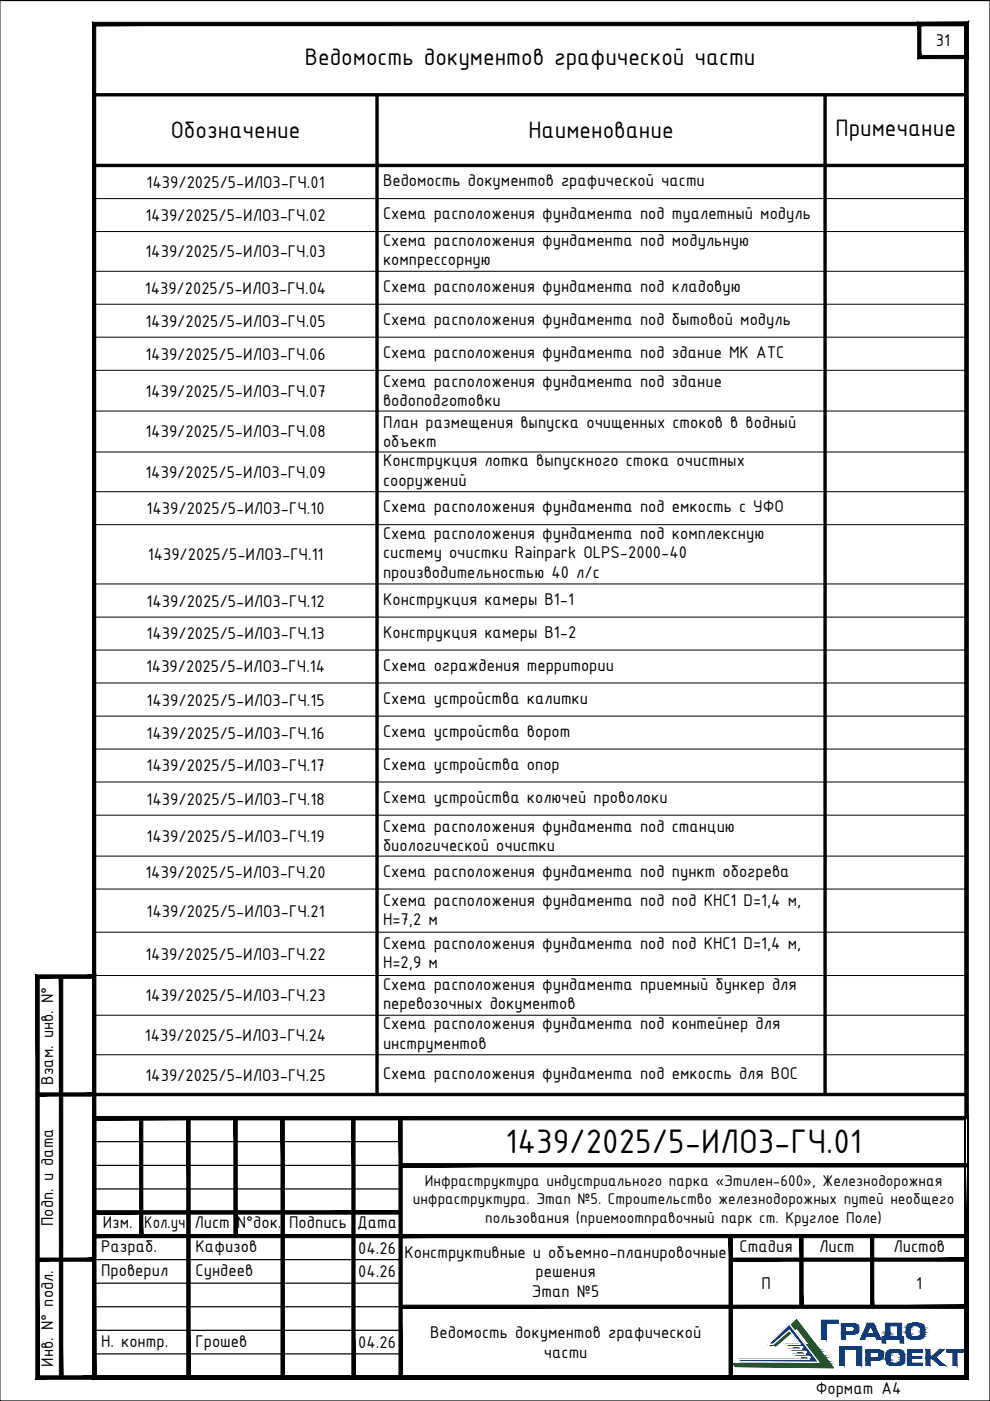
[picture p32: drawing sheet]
<svg xmlns="http://www.w3.org/2000/svg" width="210mm" height="297mm" viewBox="0 0 210 297" stroke-linecap="round" stroke-linejoin="round" font-family="sans-serif">
<defs><g id="words">
<text font-size="7.8" x="107.2" y="244.5">1439/2025/5-ИЛО3-ГЧ.01</text>
<g font-size="5.4">
<text x="64.7" y="13.8">Ведомость документов графической части</text>
<text x="36.2" y="29.3">Обозначение</text>
<text x="112" y="29.3">Наименование</text>
<text x="177.1" y="28.8">Примечание</text>
</g>
<g font-size="3.9">
<text x="198.4" y="9.8">31</text>
<text x="31.1" y="39.8">1439/2025/5-ИЛО3-ГЧ.01</text>
<text x="81.2" y="39.5">Ведомость документов графической части</text>
<text x="30.8" y="46.8">1439/2025/5-ИЛО3-ГЧ.02</text>
<text x="81.2" y="46.5">Схема расположения фундамента под туалетный модуль</text>
<text x="81.2" y="52.1">Схема расположения фундамента под модульную</text>
<text x="30.8" y="54.6">1439/2025/5-ИЛО3-ГЧ.03</text>
<text x="81.2" y="56.2">компрессорную</text>
<text x="30.7" y="62.3">1439/2025/5-ИЛО3-ГЧ.04</text>
<text x="81.2" y="61.9">Схема расположения фундамента под кладовую</text>
<text x="30.8" y="69.2">1439/2025/5-ИЛО3-ГЧ.05</text>
<text x="81.2" y="68.9">Схема расположения фундамента под бытовой модуль</text>
<text x="30.8" y="76.3">1439/2025/5-ИЛО3-ГЧ.06</text>
<text x="81.2" y="75.9">Схема расположения фундамента под здание МК АТС</text>
<text x="81.2" y="82">Схема расположения фундамента под здание</text>
<text x="30.8" y="84.1">1439/2025/5-ИЛО3-ГЧ.07</text>
<text x="81.2" y="86.2">водоподготовки</text>
<text x="30.8" y="92.7">1439/2025/5-ИЛО3-ГЧ.08</text>
<text x="81.2" y="90.7">План размещения выпуска очищенных стоков в водный</text>
<text x="81.2" y="94.8">объект</text>
<text x="30.8" y="101.3">1439/2025/5-ИЛО3-ГЧ.09</text>
<text x="81.2" y="98.8">Конструкция лотка выпускного стока очистных</text>
<text x="81.2" y="103">сооружений</text>
<text x="31.1" y="109">1439/2025/5-ИЛО3-ГЧ.10</text>
<text x="81.2" y="108.6">Схема расположения фундамента под емкость с УФО</text>
<text x="31.3" y="118.8">1439/2025/5-ИЛО3-ГЧ.11</text>
<text x="81.2" y="114.2">Схема расположения фундамента под комплексную</text>
<text x="81.2" y="118.4">систему очистки Rainpark OLPS-2000-40</text>
<text x="81.2" y="122.6">производительностью 40 л/с</text>
<text x="31.1" y="128.6">1439/2025/5-ИЛО3-ГЧ.12</text>
<text x="81.2" y="128.2">Конструкция камеры В1-1</text>
<text x="31.1" y="135.6">1439/2025/5-ИЛО3-ГЧ.13</text>
<text x="81.2" y="135.2">Конструкция камеры В1-2</text>
<text x="31" y="142.6">1439/2025/5-ИЛО3-ГЧ.14</text>
<text x="81.2" y="142.2">Схема ограждения территории</text>
<text x="31.1" y="149.6">1439/2025/5-ИЛО3-ГЧ.15</text>
<text x="81.2" y="149.2">Схема устройства калитки</text>
<text x="31.1" y="156.6">1439/2025/5-ИЛО3-ГЧ.16</text>
<text x="81.2" y="156.2">Схема устройства ворот</text>
<text x="31.1" y="163.6">1439/2025/5-ИЛО3-ГЧ.17</text>
<text x="81.2" y="163.2">Схема устройства опор</text>
<text x="31.1" y="170.6">1439/2025/5-ИЛО3-ГЧ.18</text>
<text x="81.2" y="170.2">Схема устройства колючей проволоки</text>
<text x="31.1" y="178.4">1439/2025/5-ИЛО3-ГЧ.19</text>
<text x="81.2" y="176.3">Схема расположения фундамента под станцию</text>
<text x="81.2" y="180.5">биологической очистки</text>
<text x="81.2" y="185.9">Схема расположения фундамента под пункт обогрева</text>
<text x="30.8" y="186.3">1439/2025/5-ИЛО3-ГЧ.20</text>
<text x="31.1" y="194.3">1439/2025/5-ИЛО3-ГЧ.21</text>
<text x="81.2" y="192">Схема расположения фундамента под под КНС1 D=1,4 м,</text>
<text x="81.2" y="196.2">Н=7,2 м</text>
<text x="30.8" y="203.5">1439/2025/5-ИЛО3-ГЧ.22</text>
<text x="81.2" y="201.2">Схема расположения фундамента под под КНС1 D=1,4 м,</text>
<text x="81.2" y="205.3">Н=2,9 м</text>
<text x="81.2" y="209.8">Схема расположения фундамента приемный бункер для</text>
<text x="30.8" y="212.3">1439/2025/5-ИЛО3-ГЧ.23</text>
<text x="81.2" y="214">перевозочных документов</text>
<text x="30.7" y="220.7">1439/2025/5-ИЛО3-ГЧ.24</text>
<text x="81.2" y="218.3">Схема расположения фундамента под контейнер для</text>
<text x="81.2" y="222.4">инструментов</text>
<text x="11.3" y="230" transform="rotate(-90 11.3 230)">Взам. инв. N°</text>
<text x="30.8" y="229.1">1439/2025/5-ИЛО3-ГЧ.25</text>
<text x="81.2" y="228.8">Схема расположения фундамента под емкость для ВОС</text>
<text x="11.3" y="260" transform="rotate(-90 11.3 260)">Подп. и дата</text>
<text x="21.8" y="260.4">Изм.</text>
<text x="30.6" y="260.4">Кол.уч</text>
<text x="41.2" y="260.4">Лист</text>
<text x="50.2" y="260.4">N°док.</text>
<text x="61.3" y="260.4">Подпись</text>
<text x="75.7" y="260.4">Дата</text>
<text x="21.4" y="265.5">Разраб.</text>
<text x="41.5" y="265.5">Кафизов</text>
<text x="76" y="265.8">04.26</text>
<text x="85.7" y="266.6">Конструктивные и объемно-планировочные</text>
<text x="156.8" y="265.4">Стадия</text>
<text x="173.7" y="265.4">Лист</text>
<text x="189.4" y="265.4">Листов</text>
<text x="21.4" y="270.6">Проверил</text>
<text x="41.5" y="270.6">Сундеев</text>
<text x="76" y="270.8">04.26</text>
<text x="112.8" y="275">Этап №5</text>
<text x="113.6" y="270.8">решения</text>
<text x="161.4" y="273.3">П</text>
<text x="194.3" y="273.3">1</text>
<text x="21.4" y="285.6">Н. контр.</text>
<text x="41.5" y="285.6">Грошев</text>
<text x="76" y="285.8">04.26</text>
<text x="91.2" y="283.7">Ведомость документов графической</text>
<text x="115.3" y="287.9">части</text>
<text x="11.3" y="289.8" transform="rotate(-90 11.3 289.8)">Инв. N° подл.</text>
<text x="172.9" y="295.6">Формат А4</text>
</g>
<g font-size="3.6">
<text x="90.1" y="251.4">Инфраструктура индустриального парка «Этилен-600», Железнодорожная</text>
<text x="87.5" y="255.3">инфраструктура. Этап №5. Строительство железнодорожных путей необщего</text>
<text x="102.9" y="259.3">пользования (приемоотправочный парк ст. Круглое Поле)</text>
</g>
</g></defs>
<path d="M0 .1h209.9v296.9h-209.9zM20 252.1h64.9M20 247.1h64.9M20 242h64.9M20 267.1h64.9M20 272.1h64.9M20 277.1h64.9M20 282.1h64.9M20 287h64.9" fill="none" stroke="#000" stroke-width=".25"/>
<g fill="#000" stroke="#000" stroke-width=".21">
<path d="M204.6 5.4v6.4l.7 .6zM204.6 5.4l.7-.7v7.7zM195.3 5.4h9.3l.7-.7zM194.6 4.7h10.7l-10 .7zM194.6 4.7l.7 7.1v-6.4zM194.6 4.7l.7 7.1-.7 .6zM195.3 11.8l-.7 .6 10-.6zM194.6 12.4l10-.6 .7 .6z"/>
<path d="M7.9 232.4h12.1v-.7zM7.9 231.7h12.1l-12.1 .7z"/>
<path d="M19.6 236.7l.7 55v-54.3zM19.6 236.7l.7 55-.7 .7zM20.3 291.7l-.7 .7 185-.7zM19.6 292.4l185-.7 .7 .7zM204.6 5.4v286.3l.7 .7zM204.6 5.4l.7-.7v287.7zM20.3 5.4h184.3l.7-.7zM19.6 4.7h185.7l-185 .7zM19.6 4.7l.7 287v-286.3zM19.6 4.7l.7 287-.7 .7zM20.3 291.7l-.7 .7 185-.7zM19.6 292.4l185-.7 .7 .7zM204.6 237.4v54.3l.7 .7zM204.6 237.4l.7-.7v55.7zM20.3 237.4h184.3l.7-.7zM19.6 236.7h185.7l-185 .7z"/>
<path d="M29.6 237.1l.7 25v-25zM29.6 237.1l.7 25h-.7z"/>
<path d="M39.6 237.1l.7 54.9v-54.9zM39.6 237.1l.7 54.9h-.7z"/>
<path d="M49.6 237.1l.7 25v-25zM49.6 237.1l.7 25h-.7z"/>
<path d="M59.6 237.1l.7 54.9v-54.9zM59.6 237.1l.7 54.9h-.7z"/>
<path d="M74.6 237.1l.7 54.9v-54.9zM74.6 237.1l.7 54.9h-.7z"/>
<path d="M84.6 237.1l.7 54.9v-54.9zM84.6 237.1l.7 54.9h-.7z"/>
<path d="M84.9 246.7v.7l120-.7zM84.9 247.4l120-.7v.7z"/>
<path d="M20 257.4h64.9v-.7zM20 256.7h64.9l-64.9 .7z"/>
<path d="M7.9 267.4h12.1v-.7zM7.9 266.7h12.1l-12.1 .7z"/>
<path d="M84.9 261.7v.7l120-.7zM84.9 262.4l120-.7v.7z"/>
<path d="M84.9 276.7v.7l120-.7zM84.9 277.4l120-.7v.7z"/>
<path d="M20 262.4h64.9v-.7zM20 261.7h64.9l-64.9 .7z"/>
<path d="M154.6 262.1l.7 29.9v-29.9zM154.6 262.1l.7 29.9h-.7z"/>
<path d="M169.6 262.1l.7 15v-15zM169.6 262.1l.7 15h-.7z"/>
<path d="M184.6 262.1l.7 15v-15zM184.6 262.1l.7 15h-.7z"/>
<path d="M154.9 267.4h50v-.7zM154.9 266.7h50l-50 .7z"/>
<path d="M8.3 291.7l-.7 .7 12-.7zM7.6 292.4l12-.7 .7 .7zM19.6 207.4v84.3l.7 .7zM20.3 206.7v85.7l-.7-85zM8.3 207.4h11.3l.7-.7zM7.6 206.7h12.7l-12 .7zM7.6 206.7l.7 85v-84.3zM7.6 206.7l.7 85-.7 .7z"/>
<path d="M12.6 207.1v84.9h.7zM12.6 207.1h.7v84.9z"/>
</g>
<path d="M205.4 4.6h.1" fill="none" stroke="#000" stroke-width=".21"/>
<g fill="#0c6001" stroke="#0c6001" stroke-width=".21">
<path d="M167.2 281.5l1.7-1.6 1.3 1.6z"/>
<path d="M163.3 285.2h1.3z"/>
<path d="M168.4 285.7h3.8z"/>
<path d="M172.4 286h1.2z"/>
<path d="M172.1 286.5h1.9z"/>
<path d="M169.4 287h5z"/>
<path d="M173.4 287.3h1.2z"/>
<path d="M173.2 287.8h1.8z"/>
<path d="M170.4 288.4h5z"/>
<path d="M174.4 288.7h1.3z"/>
<path d="M174.2 289.1h1.8z"/>
<path d="M155.5 289.1h20.5l.5 .6z"/>
<path d="M168.9 281.5l4.1 3.7-2.8-3.7zM168.9 281.5l4.1 3.7h-1.2z"/>
<path d="M167.2 281.5l-2.6 3.7 4.3-3.7zM163.3 285.2l3.9-3.7-2.6 3.7z"/>
<path d="M171.8 285.2h1.2zM171.8 285.2h1.2zM171.8 285.2h1.2zM168 285.2h5z"/>
<path d="M168 285.2l5.4 .5-.4-.5zM168 285.2l5.4 .5h-5z"/>
<path d="M172.2 285.7h1.2zM172.2 285.7h1.2z"/>
<path d="M172.2 285.7l1.4 .3-.2-.3zM172.2 285.7l1.4 .3h-1.2zM171.8 286h1.8z"/>
<path d="M171.8 286l2.2 .5-.4-.5zM171.8 286l2.2 .5h-1.9zM169 286.5h5z"/>
<path d="M169 286.5l5.4 .5-.4-.5zM169 286.5l5.4 .5h-5zM169.4 287h5z"/>
<path d="M173.2 287l1.4 .3-.2-.3zM173.2 287l1.4 .3h-1.2zM172.8 287.3h1.8z"/>
<path d="M172.8 287.3l2.2 .5-.4-.5zM172.8 287.3l2.2 .5h-1.8zM170 287.8h5z"/>
<path d="M170 287.8l5.4 .6-.4-.6zM170 287.8l5.4 .6h-5zM170.4 288.4h5z"/>
<path d="M174.2 288.4l1.5 .3-.3-.3zM174.2 288.4l1.5 .3h-1.3zM173.8 288.7h1.9z"/>
<path d="M173.8 288.7l2.2 .4-.3-.4zM173.8 288.7l2.2 .4h-1.8zM155.5 289.1h20.5z"/>
<path d="M155.5 289.1l.4 .6h20.6zM155.9 289.7h20.6l.1 .3z"/>
</g>
<path d="M155.5 289.1h18.7l-.4-.4h.6l-.2-.3h-3.8l-.4-.6h3.2l-.4-.5h.6l-.2-.3h-3.8l-.4-.5h3.1l-.3-.5h.6l-.2-.3h-3.8l-.4-.5h3.8l-2.9-3.7-4.3 3.7h-1.3l5.6-5.3 7.7 10.1-20.7-.3z" fill="none" stroke="#0c6001" stroke-width=".3"/>
<g fill="#033c8c" stroke="#033c8c" stroke-width=".21">
<path d="M166 282.1l1.4-1.4 1 1.4z"/>
<path d="M162.9 285h1z"/>
<path d="M169.7 285h1z"/>
<path d="M166.9 285.5h3.1z"/>
<path d="M170.2 285.7h1z"/>
<path d="M170 286.1h1.5z"/>
<path d="M167.8 286.5h4z"/>
<path d="M168.5 287.6h4.1z"/>
<path d="M171.8 287.8h1z"/>
<path d="M171.6 288.2h1.5z"/>
<path d="M156.6 288.2h16.5l.4 .5z"/>
<path d="M180.9 281.2h1.1z"/>
<path d="M181 281.2h1z"/>
<path d="M187.6 283.3h.8z"/>
<path d="M186.1 286.8h1.1z"/>
<path d="M186 287.9h1.2z"/>
<path d="M193.4 280.6h1.4z"/>
<path d="M194.4 281h1.4z"/>
<path d="M194.7 283.4h1.1z"/>
<path d="M192.6 283.7h3z"/>
<path d="M193.4 283.9h1.5z"/>
<path d="M189 286.2h1.5z"/>
<path d="M189 289.5h1.6z"/>
<path d="M167.4 282.1l3.3 2.9-2.3-2.9zM167.4 282.1l3.3 2.9h-1.1z"/>
<path d="M166 282.1l-2.1 2.9 3.5-2.9zM162.9 285l3.1-2.9-2.1 2.9z"/>
<path d="M169.6 285h1.1zM169.6 285h1.1zM166.6 285h4.1z"/>
<path d="M166.6 285l4.4 .5-.3-.5zM166.6 285l4.4 .5h-4.1z"/>
<path d="M170 285.5h1zM170 285.5h1z"/>
<path d="M170 285.5l1.2 .2-.2-.2zM170 285.5l1.2 .2h-1zM169.7 285.7h1.5z"/>
<path d="M169.7 285.7l1.8 .4-.3-.4zM169.7 285.7l1.8 .4h-1.5zM167.4 286.1h4.1z"/>
<path d="M167.4 286.1l4.4 .4-.3-.4zM167.4 286.1l4.4 .4h-4zM167.8 286.5h4z"/>
<path d="M170.8 286.5l1.2 .3-.2-.3zM170.8 286.5l1.2 .3h-1z"/>
<path d="M171 286.8h1zM170.5 286.8h1.5z"/>
<path d="M170.5 286.8l1.8 .3-.3-.3zM170.5 286.8l1.8 .3h-1.5z"/>
<path d="M170.8 287.1h1.5zM168.2 287.1h4.1z"/>
<path d="M168.2 287.1l4.4 .5-.3-.5zM168.2 287.1l4.4 .5h-4.1zM168.5 287.6h4.1z"/>
<path d="M171.6 287.6l1.2 .2-.2-.2zM171.6 287.6l1.2 .2h-1zM171.3 287.8h1.5z"/>
<path d="M171.3 287.8l1.8 .4-.3-.4zM171.3 287.8l1.8 .4h-1.5zM156.6 288.2h16.5z"/>
<path d="M156.6 288.2l.3 .5h16.6zM156.9 288.7h16.6l.1 .2z"/>
<path d="M174.2 279.9l3.5 .6v-.6zM174.2 279.9l3.5 .6h-3.5z"/>
<path d="M174.2 280.5l.9 3.5v-3.5zM174.2 280.5l.9 3.5h-.9z"/>
<path d="M178.4 280.6h2.7zM178.4 280.6h2.7z"/>
<path d="M178.4 280.6l3 .1-.3-.1zM178.4 280.6l3 .1h-3z"/>
<path d="M178.4 280.7l3.4 .2-.4-.2zM178.4 280.7l3.4 .2h-3.4z"/>
<path d="M178.4 280.9l3.4 .1zM178.4 280.9l3.4 .1z"/>
<path d="M178.4 281h3.5zM178.4 281h3.5z"/>
<path d="M187.8 280.6l3.3 .5v-.5zM187.8 280.6l3.3 .5h-3.3z"/>
<path d="M184 280.6l1.5 .5-.3-.5zM184 280.6l1.5 .5h-1.8z"/>
<path d="M184.6 281.1h.9zM184.6 281.1h.9z"/>
<path d="M183.7 281.1h.9zM183.7 281.1h.9z"/>
<path d="M178.4 281l3.6 .1zM178.4 281l3.6 .1z"/>
<path d="M180.5 281.1h1.5zM180.5 281.1h1.5zM180.7 281.1h1.3zM180.7 281.1h1.3z"/>
<path d="M180.7 281.1l1.3 .1zM180.7 281.1l1.3 .1zM180.9 281.2h1.1z"/>
<path d="M181 281.2h1zM181 281.2h1zM181 281.2h1z"/>
<path d="M181 281.2l1 .1zM181 281.2l1 .1zM181.1 281.3h.9zM181.1 281.3h.9z"/>
<path d="M181.1 281.3l.9 .1zM181.1 281.3l.9 .1z"/>
<path d="M181.1 281.4l.9 .1zM181.1 281.4l.9 .1z"/>
<path d="M181.2 281.5h.8zM181.2 281.5h.8z"/>
<path d="M181.2 281.5l.8 .1v-.1zM181.2 281.5l.8 .1h-.8z"/>
<path d="M181.2 281.6l.8 .2v-.2zM181.2 281.6l.8 .2h-.8z"/>
<path d="M181.2 281.8l.8 .1v-.1zM181.2 281.8l.8 .1h-.8z"/>
<path d="M181.2 281.9l.8 .1zM181.2 281.9l.8 .1z"/>
<path d="M181.2 282l.8 .1zM181.2 282l.8 .1zM181.1 282.1h.9zM181.1 282.1h.9z"/>
<path d="M181.1 282.1l.9 .1v-.1zM181.1 282.1l.9 .1h-1zM181 282.2h1zM181 282.2h1z"/>
<path d="M181 282.2h1zM181 282.2h1z"/>
<path d="M181 282.2l1 .1zM180.9 282.3h1.1z"/>
<path d="M180.9 282.3h1.1zM180.8 282.3h1.2zM180.7 282.3h1.3z"/>
<path d="M180.8 282.3h1.2zM180.7 282.3h1.3zM180.7 282.3h1.3z"/>
<path d="M180.7 282.3h1.3zM180.5 282.3h1.5z"/>
<path d="M178.4 281.1l.9 1.2v-1.2zM178.4 281.1l.9 1.2h-.9z"/>
<path d="M187.8 281.1l.9 1.3v-1.3zM187.8 281.1l.9 1.3h-.9z"/>
<path d="M178.4 282.3h3.6zM178.4 282.3l3.5 .1z"/>
<path d="M178.4 282.4l3.4 .2 .1-.2zM178.4 282.4l3.4 .2h-3.4z"/>
<path d="M187.8 282.4l.9 .2v-.2zM187.8 282.4l.9 .2h-.9z"/>
<path d="M178.4 282.6h3.4zM178.4 282.6h3.3z"/>
<path d="M187.8 282.6h.9zM187.8 282.6h.9z"/>
<path d="M178.4 282.6l3 .2 .3-.2zM178.4 282.6l3 .2h-3z"/>
<path d="M187.8 282.6l.9 .2v-.2zM187.8 282.6l.9 .2h-.9z"/>
<path d="M184.6 281.1l1.6 1.7-.7-1.7zM184.6 281.1l1.6 1.7h-.8z"/>
<path d="M183.7 281.1l.1 1.7 .8-1.7zM183.7 281.1l.1 1.7h-.9z"/>
<path d="M187.8 282.8l.9 .1zM187.8 282.8l.9 .1z"/>
<path d="M178.4 282.8h3zM178.4 282.8l2.7 .1z"/>
<path d="M178.4 282.9h2.3zM178.4 282.9h2.7z"/>
<path d="M187.8 282.9l.8 .1 .1-.1zM187.8 282.9l.8 .1h-.8zM187.8 283h.8zM187.8 283h.8z"/>
<path d="M187.8 283l.7 .2 .1-.2zM187.8 283l.7 .2h-.8z"/>
<path d="M187.7 283.2h.8zM187.7 283.2h.8z"/>
<path d="M182.9 282.8l3.6 .5-.3-.5zM182.9 282.8l3.6 .5h-3.8z"/>
<path d="M187.6 283.2l.8 .1 .1-.1zM187.6 283.2l.8 .1h-.8zM187.5 283.3h.9z"/>
<path d="M187.5 283.3h.9zM187.5 283.3l.9 .1z"/>
<path d="M187.5 283.4h.9zM187.5 283.4h.8z"/>
<path d="M190.3 281.1l.8 2.3v-2.3zM190.3 281.1l.8 2.3h-.8z"/>
<path d="M187.5 283.4h.8zM187.5 283.4h.8z"/>
<path d="M190.3 283.4h1.3zM190.3 283.4h1.3z"/>
<path d="M187 283.4h1.3zM187 283.4h1.3z"/>
<path d="M187 283.4l4.6 .6v-.6zM187 283.4l4.6 .6h-4.6z"/>
<path d="M185.6 283.3l1.1 .7-.2-.7zM185.6 283.3l1.1 .7h-.8z"/>
<path d="M182.7 283.3l.6 .7 .3-.7zM182.7 283.3l.6 .7h-.9z"/>
<path d="M178.4 282.9l.9 1.1v-1.1zM178.4 282.9l.9 1.1h-.9z"/>
<path d="M190.9 284l.7 .7v-.7zM190.9 284l.7 .7h-.7z"/>
<path d="M187 284l.8 .7v-.7zM187 284l.8 .7h-.8z"/>
<path d="M178 285.5l4.7 .6v-.6zM178 285.5l4.7 .6h-4.7z"/>
<path d="M183.6 286.2h2.7zM183.6 286.2h2.7z"/>
<path d="M183.6 286.2l3 .1-.3-.1zM183.6 286.2l3 .1h-3z"/>
<path d="M183.6 286.3l3.4 .1-.4-.1zM183.6 286.3l3.4 .1h-3.4z"/>
<path d="M183.6 286.4l3.4 .1zM183.6 286.4l3.4 .1z"/>
<path d="M183.6 286.5h3.5zM183.6 286.5h3.5z"/>
<path d="M183.6 286.5l3.5 .1zM183.6 286.5l3.5 .1z"/>
<path d="M183.6 286.6l3.6 .1zM183.6 286.6l3.6 .1z"/>
<path d="M192.5 286.2l3.1 .5v-.5zM192.5 286.2l3.1 .5h-3.1z"/>
<path d="M200.7 286.2l3.5 .5v-.5zM200.7 286.2l3.5 .5h-3.5z"/>
<path d="M185.7 286.7h1.5zM185.7 286.7h1.5z"/>
<path d="M185.9 286.7h1.3zM185.9 286.7h1.3z"/>
<path d="M186.1 286.7l1.1 .1zM186.1 286.7l1.1 .1zM186.1 286.8h1.1z"/>
<path d="M186.2 286.8h1zM186.2 286.8h1zM186.2 286.8h1zM186.2 286.8h1z"/>
<path d="M186.2 286.8l1 .1zM186.2 286.8l1 .1z"/>
<path d="M186.3 286.9h.9zM186.3 286.9h.9zM186.3 286.9h.9zM186.3 286.9h.9z"/>
<path d="M186.3 286.9l.9 .1zM186.3 286.9l.9 .1z"/>
<path d="M186.4 287h.8zM186.4 287h.8z"/>
<path d="M186.4 287l.8 .2v-.2zM186.4 287l.8 .2h-.8z"/>
<path d="M186.4 287.2l.8 .1v-.1zM186.4 287.2l.8 .1h-.8z"/>
<path d="M186.4 287.3l.8 .1v-.1zM186.4 287.3l.8 .1h-.8z"/>
<path d="M186.4 287.4l.8 .1zM186.4 287.4l.8 .1z"/>
<path d="M199.2 286.2l-.6 1.4 1.6-1.4zM197.7 287.6l1.5-1.4-.6 1.4z"/>
<path d="M196.4 286.2l.8 1.4v-1.4zM196.4 286.2l.8 1.4h-.8z"/>
<path d="M192.5 286.7l.8 .9v-.9zM192.5 286.7l.8 .9h-.8z"/>
<path d="M186.4 287.5l.8 .1zM186.4 287.5l.8 .1zM186.3 287.6h.9zM186.3 287.6h.9z"/>
<path d="M186.3 287.6l.9 .1v-.1zM186.3 287.6l.9 .1h-1zM186.2 287.7h1zM186.2 287.7h1z"/>
<path d="M186.2 287.7l1 .1zM186.2 287.7l1 .1z"/>
<path d="M196.4 287.6l1.9 .2 .3-.2zM196.4 287.6l1.9 .2h-1.9z"/>
<path d="M186.2 287.8h1zM186.1 287.8h1.1zM186.1 287.8h1.1zM186.1 287.8h1.1z"/>
<path d="M186.1 287.8l1.1 .1zM186 287.9h1.2zM185.9 287.9h1.3z"/>
<path d="M185.9 287.9h1.3zM185.7 287.9h1.5z"/>
<path d="M183.6 286.7l.9 1.2v-1.2zM183.6 286.7l.9 1.2h-.9z"/>
<path d="M183.6 287.9h3.6zM183.6 287.9h3.5z"/>
<path d="M183.6 287.9h3.5zM183.6 287.9l3.5 .1z"/>
<path d="M192.5 287.6l2.9 .4v-.4zM192.5 287.6l2.9 .4h-2.9z"/>
<path d="M196.4 287.8l2.2 .3-.3-.3zM196.4 287.8l2.2 .3h-2.2z"/>
<path d="M183.6 288h3.5zM183.6 288l3.4 .1z"/>
<path d="M183.6 288.1h3.4zM183.6 288.1l3.3 .1z"/>
<path d="M183.6 288.2l3 .1 .3-.1zM183.6 288.2l3 .1h-3z"/>
<path d="M183.6 288.3h3zM183.6 288.3l2.7 .1z"/>
<path d="M183.6 288.4h2.3zM183.6 288.4h2.7z"/>
<path d="M192.5 288l.8 1v-1zM192.5 288l.8 1h-.8z"/>
<path d="M202.1 286.7l.8 2.8v-2.8zM202.1 286.7l.8 2.8h-.8z"/>
<path d="M197.7 288.1l2.6 1.4-1.7-1.4zM197.7 288.1l2.6 1.4h-1z"/>
<path d="M196.4 288.1l.8 1.4v-1.4zM196.4 288.1l.8 1.4h-.8z"/>
<path d="M192.5 289l3.1 .5v-.5zM192.5 289l3.1 .5h-3.1z"/>
<path d="M183.6 288.4l.9 1.1v-1.1zM183.6 288.4l.9 1.1h-.9z"/>
<path d="M181.7 286.1l1 3.4v-3.4zM181.7 286.1l1 3.4h-1z"/>
<path d="M178 286.1l1 3.4v-3.4zM178 286.1l1 3.4h-1z"/>
<path d="M193.4 280.6h1.5zM193.4 280.6h1.5z"/>
<path d="M193.4 280.6l1.9 .1zM193 280.7h2.3zM193 280.7h2.3zM193 280.7h2.3z"/>
<path d="M193 280.7l2.6 .1-.3-.1zM192.6 280.8l.4-.1 2.6 .1z"/>
<path d="M192.6 280.8h3zM192.6 280.8h3z"/>
<path d="M192.6 280.8l3.2 .2-.2-.2zM192.6 280.8l3.2 .2h-3.4z"/>
<path d="M194.1 281h1.7zM194.1 281h1.7z"/>
<path d="M192.4 281h1.7zM192.4 281h1.7z"/>
<path d="M192.4 281h1.5zM192.4 281h1.7z"/>
<path d="M194.2 281h1.6zM194.2 281h1.6zM194.4 281h1.4z"/>
<path d="M192.4 281h1.5zM192.4 281l1 .1z"/>
<path d="M192.4 281.1h1zM192.4 281.1h1z"/>
<path d="M194.7 281l1.2 .1zM194.7 281l1.2 .1z"/>
<path d="M194.9 281.1l1 .1zM194.9 281.1l1 .1z"/>
<path d="M192.4 281.1h1zM192.4 281.1l.8 .1z"/>
<path d="M194.9 281.2l1 .1v-.1zM194.9 281.2l1 .1h-.9z"/>
<path d="M192.3 281.2l.8 .2 .1-.2zM192.3 281.2l.8 .2h-.9z"/>
<path d="M192.2 281.4l.9 .1zM192.2 281.5h.9z"/>
<path d="M195 281.3l1 .2-.1-.2zM195 281.3l1 .2h-.9z"/>
<path d="M192.2 281.5h.9zM192.2 281.5h.9z"/>
<path d="M195.1 281.5h.9zM195.1 281.5h.9z"/>
<path d="M192.2 281.5l.8 .3 .1-.3zM192.2 281.5l.8 .3h-.8z"/>
<path d="M192.2 281.8h.8zM192.2 281.8h.8z"/>
<path d="M195.2 281.5l.9 .4-.1-.4zM195.2 281.5l.9 .4h-.9z"/>
<path d="M192.2 281.8l.8 .2v-.2zM192.2 281.8l.8 .2h-.8z"/>
<path d="M195.2 281.9l.9 .1zM195.2 281.9l.9 .1z"/>
<path d="M192.2 282l.8 .1v-.1zM192.2 282l.8 .1h-.8z"/>
<path d="M195.2 282l.9 .1v-.1zM195.2 282l.9 .1h-.9z"/>
<path d="M192.2 282.1l.8 .1zM192.2 282.1l.8 .1z"/>
<path d="M195.2 282.1l.9 .1zM195.2 282.1l.9 .1z"/>
<path d="M192.2 282.2l.8 .1zM192.2 282.2l.8 .1zM192.2 282.3h.8zM192.2 282.3h.8z"/>
<path d="M195.2 282.2l.9 .1zM195.2 282.2l.9 .1z"/>
<path d="M192.2 282.3h.8zM192.2 282.3h.8z"/>
<path d="M192.2 282.3l.8 .1v-.1zM192.2 282.3l.8 .1h-.8z"/>
<path d="M195.2 282.3l.9 .2v-.2zM195.2 282.3l.9 .2h-.9z"/>
<path d="M192.2 282.4l.8 .2v-.2zM192.2 282.4l.8 .2h-.8z"/>
<path d="M195.2 282.5l.9 .1v-.1zM195.2 282.5l.9 .1h-.9z"/>
<path d="M192.2 282.6l.8 .3v-.3zM192.2 282.6l.8 .3h-.8z"/>
<path d="M195.2 282.6l.8 .3 .1-.3zM195.2 282.6l.8 .3h-.8z"/>
<path d="M192.2 282.9l.9 .1-.1-.1zM192.2 282.9l.9 .1h-.9zM192.2 283h.9zM192.2 283h.9z"/>
<path d="M195.2 282.9l.8 .1v-.1zM195.2 282.9l.8 .1h-.9z"/>
<path d="M195.1 283l.9 .1zM195.1 283l.9 .1z"/>
<path d="M192.2 283l.9 .2v-.2zM192.2 283l.9 .2h-.9z"/>
<path d="M195.1 283.1h.9zM195.1 283.1l.8 .1z"/>
<path d="M192.2 283.2l1.1 .1-.2-.1zM192.2 283.2l1.1 .1h-1z"/>
<path d="M195.1 283.2l.8 .2v-.2zM195.1 283.2l.8 .2h-.9z"/>
<path d="M192.3 283.3l1.1 .1zM192.3 283.3l1.1 .1z"/>
<path d="M195 283.4h.9zM194.8 283.4h1z"/>
<path d="M192.3 283.4h1.2zM192.3 283.4h1.2z"/>
<path d="M194.8 283.4h1zM194.7 283.4h1.1zM194.5 283.4h1.3z"/>
<path d="M192.4 283.4l1.6 .1zM192.4 283.4l1.6 .1z"/>
<path d="M194.5 283.4l1.3 .1zM194.2 283.5h1.6z"/>
<path d="M192.4 283.5h1.8zM192.4 283.5h1.8z"/>
<path d="M192.4 283.5l3.2 .2 .2-.2zM192.4 283.5l3.2 .2h-3zM192.6 283.7h3z"/>
<path d="M192.6 283.7l2.7 .1 .3-.1zM192.6 283.7l2.7 .1h-2.3zM193 283.8h2.3zM193 283.8h2.3z"/>
<path d="M193 283.8h2.3zM193 283.8l1.9 .1z"/>
<path d="M193.4 283.9h1.5zM193.4 283.9h1.5z"/>
<path d="M189 286.2h1.6zM189 286.2h1.6z"/>
<path d="M189 286.2h1.9zM188.7 286.2h2.2z"/>
<path d="M188.7 286.2h2.3zM188.7 286.2h2.3z"/>
<path d="M188.7 286.2l2.6 .2-.3-.2zM188.3 286.4l.4-.2 2.6 .2zM188.3 286.4h3zM188.3 286.4h3z"/>
<path d="M188.3 286.4l3.2 .2-.2-.2zM188.3 286.4l3.2 .2h-3.4z"/>
<path d="M189.8 286.6h1.7zM189.8 286.6h1.7z"/>
<path d="M188.1 286.6h1.7zM188.1 286.6h1.7z"/>
<path d="M188.1 286.6h1.6zM188.1 286.6h1.7z"/>
<path d="M189.9 286.6h1.6zM189.9 286.6h1.6z"/>
<path d="M190.1 286.6h1.4zM190.1 286.6h1.4z"/>
<path d="M188.1 286.6h1.6zM188.1 286.6l1 .1z"/>
<path d="M188.1 286.7h1zM188.1 286.7h1z"/>
<path d="M190.4 286.6l1.2 .1zM190.4 286.6l1.2 .1zM190.6 286.7h1zM190.6 286.7h1z"/>
<path d="M188.1 286.7h1zM188.1 286.7l.8 .1z"/>
<path d="M190.6 286.7l1.1 .2-.1-.2zM190.6 286.7l1.1 .2h-.9z"/>
<path d="M188 286.8l.8 .2 .1-.2zM188 286.8l.8 .2h-.9z"/>
<path d="M187.9 287h.9zM187.9 287h.9z"/>
<path d="M190.8 286.9l.9 .2v-.2zM190.8 286.9l.9 .2h-.8z"/>
<path d="M187.9 287h.9zM187.9 287l.8 .1z"/>
<path d="M190.9 287.1h.8zM190.9 287.1h.8z"/>
<path d="M187.9 287.1l.8 .2v-.2zM187.9 287.1l.8 .2h-.8z"/>
<path d="M187.9 287.3h.8zM187.9 287.3l.8 .1z"/>
<path d="M190.9 287.1l.9 .4-.1-.4zM190.9 287.1l.9 .4h-.9z"/>
<path d="M187.8 287.4l.9 .2v-.2zM187.8 287.4l.9 .2h-.9z"/>
<path d="M190.9 287.5l.9 .1zM190.9 287.5l.9 .1z"/>
<path d="M187.8 287.6l.9 .1v-.1zM187.8 287.6l.9 .1h-.9z"/>
<path d="M190.9 287.6l.9 .1v-.1zM190.9 287.6l.9 .1h-.9z"/>
<path d="M187.8 287.7l.9 .1zM187.8 287.7l.9 .1z"/>
<path d="M190.9 287.7l.9 .1zM190.9 287.7l.9 .1z"/>
<path d="M187.8 287.8l.9 .1zM187.8 287.8l.9 .1zM187.8 287.9h.9zM187.8 287.9h.9z"/>
<path d="M190.9 287.8l.9 .1zM190.9 287.8l.9 .1z"/>
<path d="M187.8 287.9h.9zM187.8 287.9h.9z"/>
<path d="M187.8 287.9l.9 .1v-.1zM187.8 287.9l.9 .1h-.9z"/>
<path d="M190.9 287.9l.9 .2v-.2zM190.9 287.9l.9 .2h-.9z"/>
<path d="M187.8 288l.9 .2v-.2zM187.8 288l.9 .2h-.9z"/>
<path d="M190.9 288.1l.9 .1v-.1zM190.9 288.1l.9 .1h-.9z"/>
<path d="M187.8 288.2l.9 .2v-.2zM187.8 288.2l.9 .2h-.8z"/>
<path d="M190.9 288.2l.8 .3 .1-.3zM190.9 288.2l.8 .3h-.8z"/>
<path d="M187.9 288.4l.9 .2-.1-.2zM187.9 288.4l.9 .2h-.9zM187.9 288.6h.9zM187.9 288.6h.9z"/>
<path d="M190.9 288.5l.8 .1v-.1zM190.9 288.5l.8 .1h-.8z"/>
<path d="M190.9 288.6l.8 .1zM190.9 288.6l.8 .1z"/>
<path d="M187.9 288.6l.9 .1v-.1zM187.9 288.6l.9 .1h-.8z"/>
<path d="M190.9 288.7h.8zM190.9 288.7h.8h-.9z"/>
<path d="M188 288.7l.9 .2-.1-.2zM188 288.7l.9 .2h-.9z"/>
<path d="M190.8 288.7l.8 .3 .1-.3zM190.8 288.7l.8 .3h-1z"/>
<path d="M188 288.9l1.1 .1zM188 288.9l1.1 .1z"/>
<path d="M190.6 289h1zM190.6 289h1z"/>
<path d="M188.1 289h1.1zM188.1 289h1.1z"/>
<path d="M190.6 289h1zM190.4 289h1.1z"/>
<path d="M190.4 289h1.1zM190.1 289h1.4z"/>
<path d="M188.1 289l1.6 .1zM188.1 289l1.6 .1z"/>
<path d="M190.1 289l1.4 .1zM189.9 289.1h1.6z"/>
<path d="M188.1 289.1h1.8zM188.1 289.1h1.8z"/>
<path d="M188.1 289.1l3.2 .1 .2-.1zM188.1 289.1l3.2 .1h-3zM188.3 289.2h3zM188.3 289.2h3z"/>
<path d="M188.3 289.2l2.7 .2 .3-.2zM188.3 289.2l2.7 .2h-2.3z"/>
<path d="M188.7 289.4h2.3zM188.7 289.4h2.2z"/>
<path d="M188.7 289.4h2.2zM188.7 289.4l1.9 .1z"/>
<path d="M189 289.5h1.6zM189.1 289.5h1.5z"/>
</g>
<path d="M156.6 288.2h15l-.3-.4h.5l-.2-.2h-3.1l-.3-.5h2.6l-.3-.3h.5l-.2-.3h-3l-.4-.4h2.6l-.3-.4h.5l-.2-.2h-3.1l-.3-.5h3.1l-2.3-2.9-3.5 2.9h-1l4.5-4.3 6.2 8.2-16.7-.2z" fill="none" stroke="#fff" stroke-width=".3"/>
<g fill="none" stroke="#033c8c" stroke-width=".21">
<path d="M174.2 279.9h3.5v.6h-2.6v3.5h-.9zM178 285.5h4.7v4h-1v-3.4h-2.7v3.4h-1zM180.5 281.1l.6 .3M180.5 281.1h-1.2v1.2h1.4M180.7 280.6l1 .2 .3 .6M180.7 280.6h-2.3v3.4h.9v-1.1h1.4M181.1 281.4v.6l-.4 .3M181.7 282.6l-1 .3M182 281.5a1.03 1.03 0 0 1-.3 1.1M184 280.6h1.2l1.5 3.4h-.8l-.3-.7h-2l-.3 .7h-.9zM184.6 281.1l.8 1.7h-1.6zM185.9 286.1l.8 .2a.66 .66 0 0 1 .5 .7"/>
<path d="M185.9 286.2h-2.3v3.3h.9v-1.1h1.4M186.3 286.9l.1 .4-.2 .4M186.3 286.9l-.4-.2h-1.4v1.2h1.5l.2-.2M186.9 288.2l-1 .2M187.2 287.6l-.4 .5M187.2 287v.6M187.5 283.3l-.5 .1v1.3h.8v-.7h3.1v.7h.7v-1.3h-.5v-2.8h-3.3v2.1l-.3 .6M188.2 286.5a1.93 1.93 0 0 1 1.6-.3 1.58 1.58 0 0 1 1.7 .4 1.58 1.58 0 0 1 .3 1.6l-.1 .4a1.12 1.12 0 0 1-1.1 .9 3.5 3.5 0 0 1-2.3-.3 2.5 2.5 0 0 1-.1-2.7zM188.6 282.6l-.2 .7M188.7 282.6v-1.5h1.6v2.3h-2l.1-.1M188.9 286.8l.9-.2a.89 .89 0 0 1 .9 .2 .89 .89 0 0 1 .2 .9 1.02 1.02 0 0 1-1.1 1.4 .93 .93 0 0 1-1.1-1.3v-.7zM192.5 281a3.2 3.2 0 0 1 3.1-.2 2.48 2.48 0 0 1 0 2.9 4 4 0 0 1-3 0 2.75 2.75 0 0 1-.1-2.7z"/>
<path d="M192.5 286.2h3.1v.5h-2.3v.9h2.1v.4h-2.1v1h2.3v.5h-3.1zM193.2 281.2l.8-.2a.89 .89 0 0 1 1 .2 .89 .89 0 0 1 .2 .9 .99 .99 0 0 1-1.1 1.4 .91 .91 0 0 1-.9-.3 .91 .91 0 0 1-.2-.9zM196.4 286.2h.8v1.4h.5l1.5-1.4h1l-1.9 1.6 2 1.7h-1l-1.6-1.4h-.5v1.4h-.8zM200.7 286.2h3.5v.5h-1.3v2.8h-.8v-2.8h-1.4z"/>
</g>
<path d="M20 20.1h184.9v212h-184.9zM20 35.1h184.9M79.9 20.1v212M174.9 20.1v212" fill="none" stroke="#000" stroke-width=".72"/>
<g fill="none" stroke="#000" stroke-width=".21">
<path d="M20 42.1h184.9M20 49.1h184.9M20 57.5h184.9M20 64.5h184.9M20 71.5h184.9M20 78.5h184.9M20 87.2h184.9M20 95.8h184.9M20 104.3h184.9M20 111.2h184.9M20 123.8h184.9M20 130.8h184.9"/>
<path d="M20 137.8h184.9M20 144.8h184.9M20 151.8h184.9M20 158.8h184.9M20 165.8h184.9M20 172.8h184.9M20 181.5h184.9M20 188.5h184.9M20 197.6h184.9M20 206.8h184.9M20 215.3h184.9M20 223.6h184.9"/>
</g>
<use href="#words"/>
</svg>
